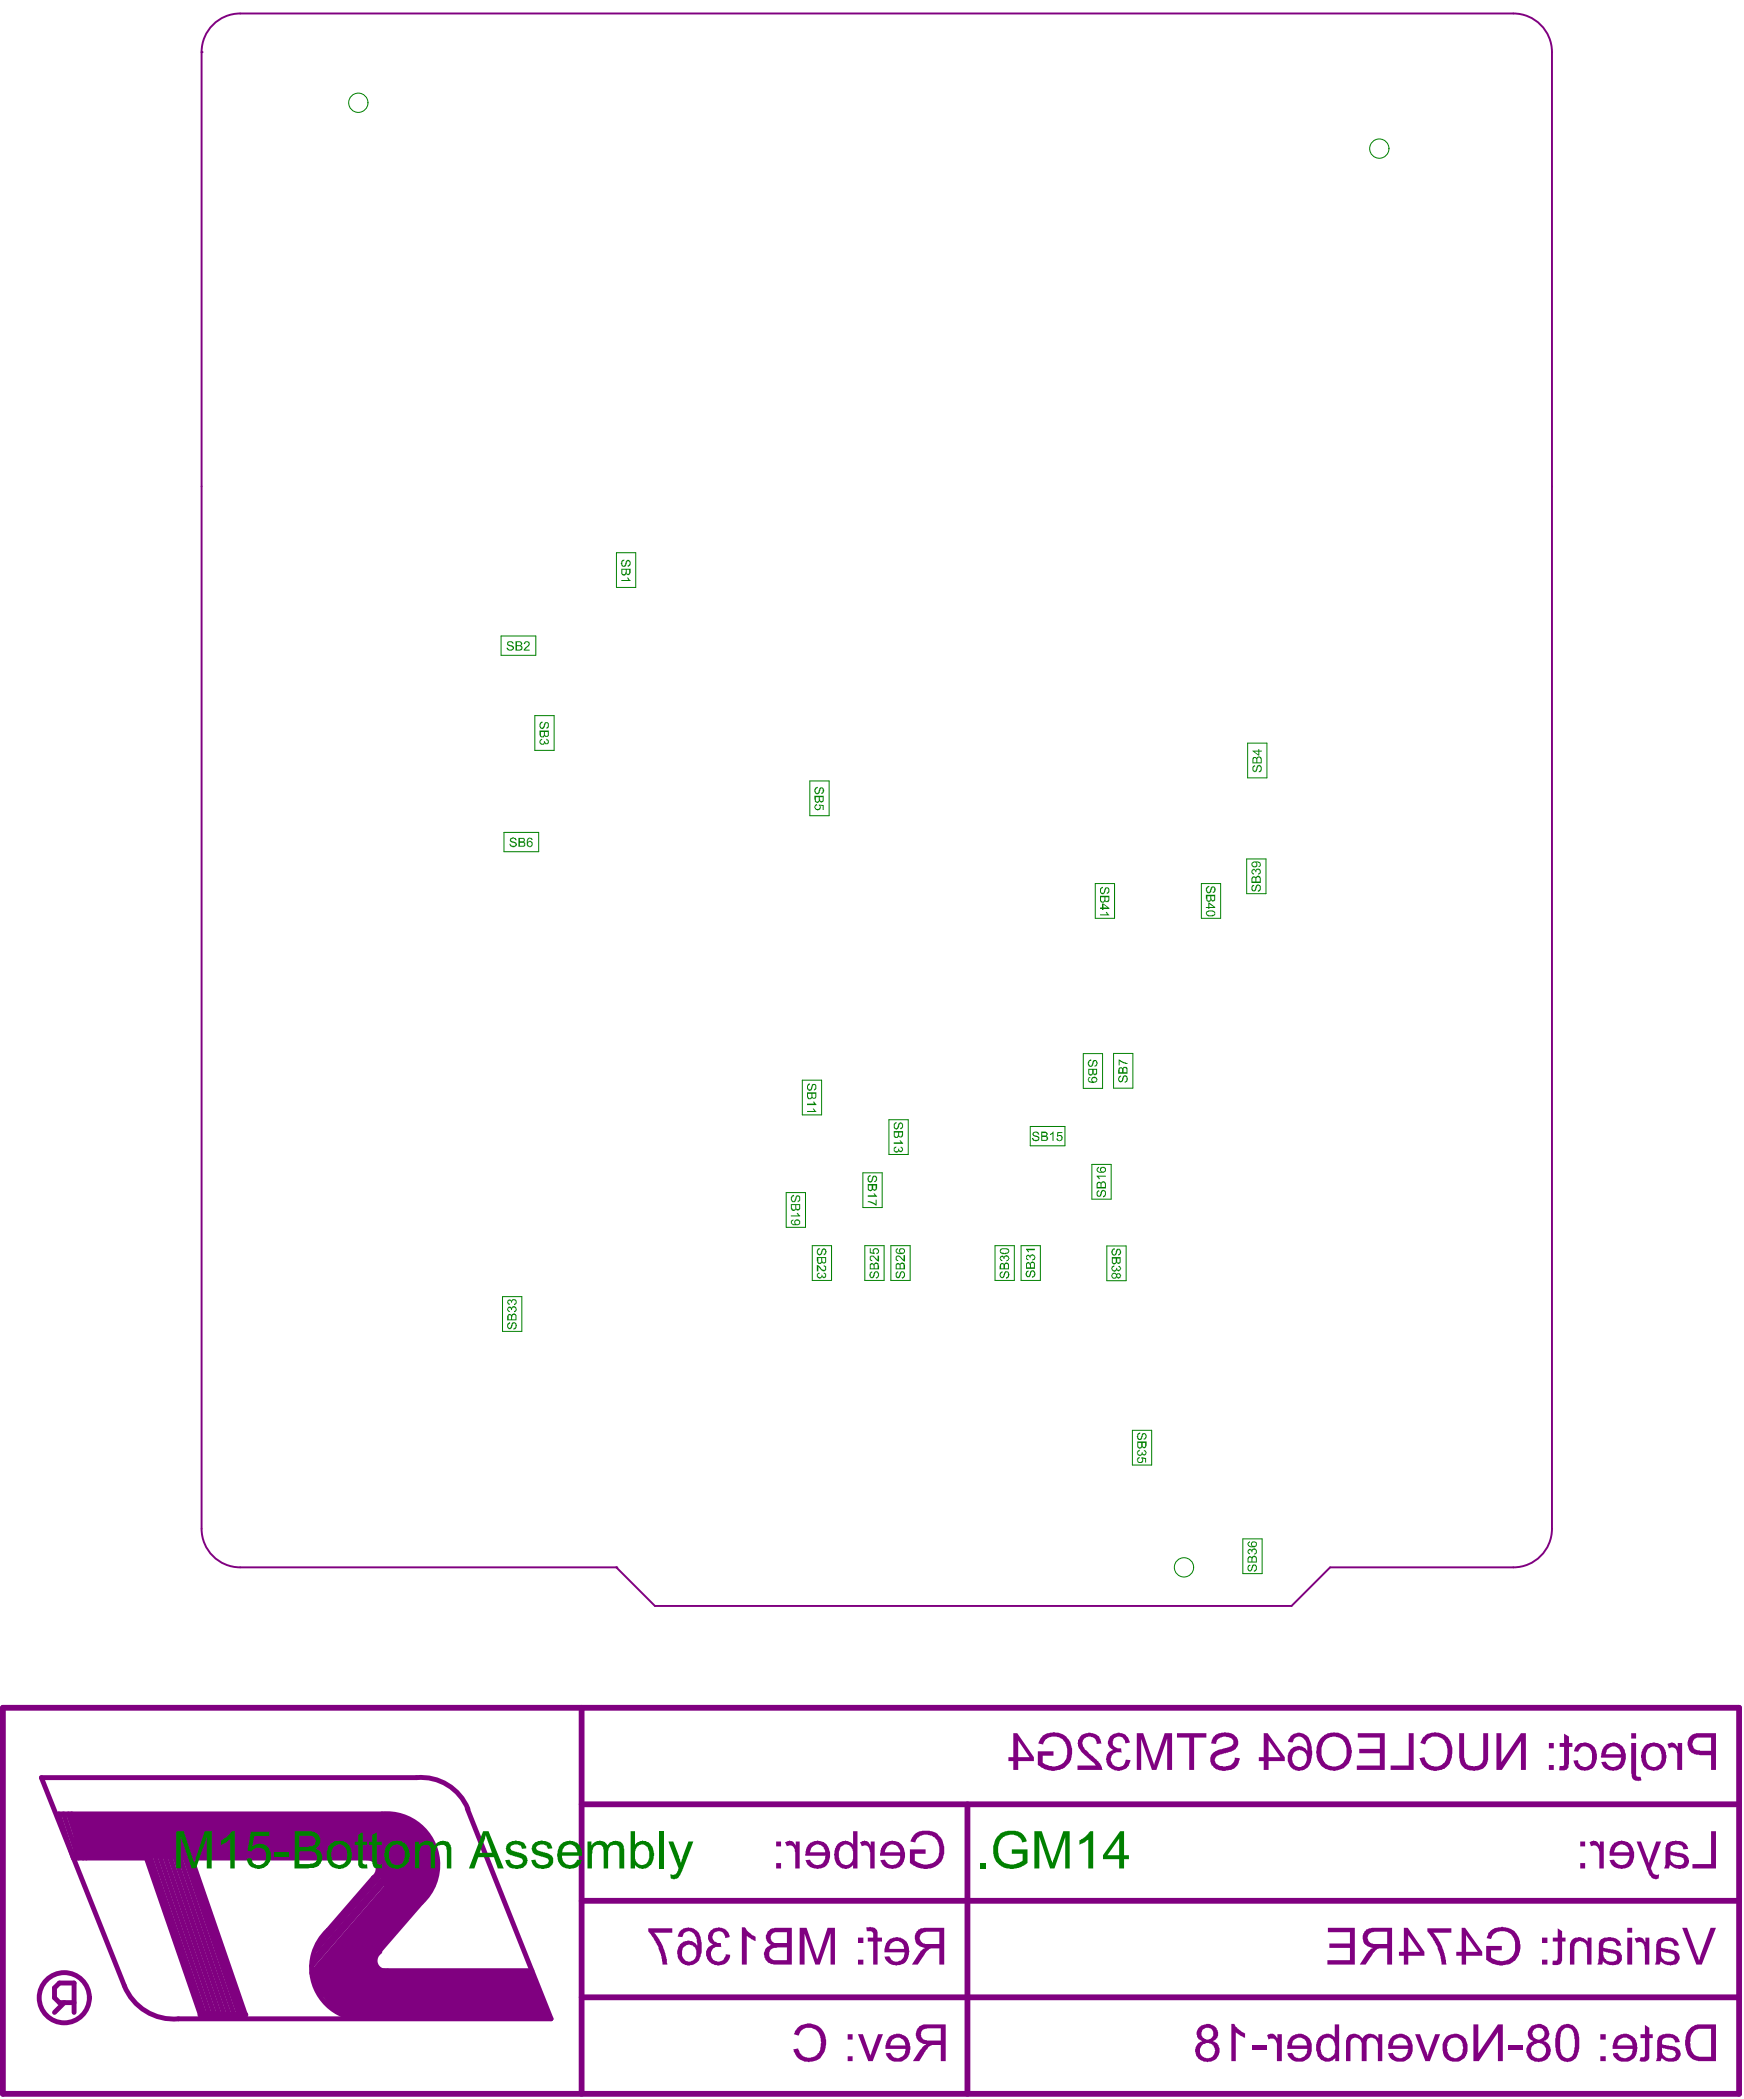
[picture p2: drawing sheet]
<svg xmlns="http://www.w3.org/2000/svg" width="301mm" height="362mm" viewBox="0 0 301 362" stroke-linecap="round" stroke-linejoin="round" font-family="sans-serif">
<g fill="#800080">
<path d="M12.7 313.1h54.1l4.7 1.3 3.8 4.6v5.5l-4.6 6.2-4-4.1-2.3-5.9h-51.7z"/>
<path d="M64.1 337.6l1.5 2.6h26.2l3.3 8.3h-35.8l-2.5-2.4z"/>
</g>
<g fill="none" stroke="#800080" stroke-width=".85">
<path d="M11 313.1l2.5 7.6M11.8 313.1l2.5 7.6M12.4 313.1l2.5 7.6M25 319.9l9.6 27.9M25.7 319.9l9.6 27.7M26.6 319.9l9.5 27.7M27.4 319.9l9.6 27.7M28.3 319.9l9.5 27.7M29.1 319.9l9.6 27.7M30 319.9l9.5 27.7M30.8 319.9l9.5 27.7M31.6 319.9l9.6 27.7"/>
<path d="M32.1 319.9l9.5 27.7M32.7 319.9l9.7 27.9M65.9 313.1h-55.8l2.6 7.6M71.4 318.9l-17.6 20.4M71.9 317.7l-17.7 20.4M71.9 306.8h-64.8l14.4 35.9M72.1 316.2l-17.6 20.4M80.6 312.2l14.5 36.3h-64.3M12.7 320.7h12.3M30.4 320.7h43.3M64.5 324.1l-7.9 9.1M71.4 320.2l-17.6 20.4"/>
<path d="M71.9 322.3l-17.5 20.2M71.9 321.5l-17.7 20.4M71.9 320.6l-17.7 20.4M72.3 322.7l-17.7 20.4M72.7 323.2l-17.6 20.4M72.7 328.4l-10.2 11.8h29.3M73.1 323.6l-17.6 20.4M73.6 324l-17.7 20.4M74 325.3l-17.7 20.4M74 324.4l-17.7 20.4M74.8 325.3l-18 20.8M11.1 345.7l-1.7 1.7"/>
<path d="M12.8 345.7h-2.6l-.8-.9v-1.7l.8-.8h2.6v5.1"/>
</g>
<path d="M.5 294.8h299.6v66.6h-299.6zM100.4 294.8v66.6M100.4 311.4h199.7M166.9 311.4v50M100.4 328.1h199.7M34.6 347.8h7.8M100.4 344.8h199.7" fill="none" stroke="#800080" stroke-width="1"/>
<g fill="#800080">
<path d="M295.2 316.1h.9v6.4h-4.1v-.7h3.2z"/>
<path d="M282.4 317.9h.7l1.4 3.7 1.3-3.7h.8l-1.8 4.6 .2 .4a.85 .85 0 0 0 1.3 .6l-.1 .7a1.15 1.15 0 0 1-1.5-.5l-.5-1z"/>
<path d="M274.3 317.9a1.15 1.15 0 0 1 1.7 .6v-.6h.7v4.6h-.7v-2.4a1.2 1.2 0 0 0-1.1-1.6l-.4 .2z"/>
<path d="M148 351.1h.9l1.3 3.7 1.3-3.7h.9l-1.8 4.7h-.8z"/>
<path d="M137.6 349.9a2.96 2.96 0 0 1 4.4 .7 3.8 3.8 0 0 1-.7 4.8h-.1a2.73 2.73 0 0 1-4.2-1.5l-.1-.2 .8-.1a1.96 1.96 0 0 0 2.2 1.6 1.96 1.96 0 0 0 1.7-2.1 2.72 2.72 0 0 0-1-2.8 1.84 1.84 0 0 0-2.8 1.1l-.8-.3z"/>
<path d="M158 316.4a3.3 3.3 0 0 1 4.6 1.1 4.1 4.1 0 0 1-.4 4 3.8 3.8 0 0 1-5.2 .1v-2.4h2.7v.8h-1.9v1.2a2.77 2.77 0 0 0 3.7 0l.1-.2a2.84 2.84 0 0 0-.7-4.1 2.14 2.14 0 0 0-2.7 .5l-.3 .6-.8-.1 .3-.8z"/>
<path d="M148.4 317.9a1.24 1.24 0 0 1 1.8 .5v.1v-.6h.7v4.6h-.7v-2.6a1.21 1.21 0 0 0-1-1.4l-.5 .2z"/>
<path d="M135.4 317.9a1.24 1.24 0 0 1 1.8 .5l.1 .1v-.6h.7v4.6h-.8v-2.4a1.5 1.5 0 0 0-.7-1.6l-.7 .2z"/>
<path d="M290.2 332.8h.9l1.9 5.1 .1 .5 2.1-5.6h.9l-2.5 6.3h-.9z"/>
<path d="M282 334.6l.2-.1a1.08 1.08 0 0 1 1.6 .7l.1-.8h.7v4.7h-.8l-.1-2.7a.94 .94 0 0 0-1-1.2l-.3 .2z"/>
<path d="M271.5 334.6a1.85 1.85 0 0 1 2.3 .4l.1 .1v-.7h.7v4.7h-.8v-2.6a1.19 1.19 0 0 0-.6-1.3 1.19 1.19 0 0 0-1.4 .3l-.2 .5v3.1h-.7v-2.8a1.69 1.69 0 0 1 .6-1.7z"/>
<path d="M268.8 332.8l.7 .5v1.1h.6v.7h-.6v2.6a1.09 1.09 0 0 1-1 1.5l-.7-.1 .1-.7h.4a.44 .44 0 0 0 .5-.5v-2.8h-.9v-.7h.9z"/>
<path d="M257.3 333.2a3.8 3.8 0 0 1 3.3-.3 3.1 3.1 0 0 1 1.7 2.9v.1a3.2 3.2 0 0 1-2.1 3.2 4.1 4.1 0 0 1-3.8-.8v-2.4h2.7v.7h-1.8v1.2a2.64 2.64 0 0 0 3.2 .3 2.62 2.62 0 0 0 .9-2.6 2.23 2.23 0 0 0-3.3-1.9l-.5 .3-.3 .8-.8-.2 .1-.2a1.56 1.56 0 0 1 .7-1.1z"/>
<path d="M246.3 332.8h4.1v.8h-3.1a9.4 9.4 0 0 1 2.3 5.4l-.9 .1a10.7 10.7 0 0 0-1.4-4.3l-1-1.4z"/>
<path d="M229.1 332.8h4.7v6.3h-4.8v-.8h3.9v-2.1h-3.5v-.7h3.5v-2h-3.8z"/>
<path d="M149.5 332.7a1.87 1.87 0 0 1 1.8 .5l.1 1.2h.8v.7h-.8v4h-.7v-4h-1v-.7h1v-.4a.7 .7 0 0 0-1.1-.7z"/>
<path d="M138 332.8h1.2l1.8 5.5 1.8-5.5h1.3v6.3h-.8v-5.4l-1.9 5.4h-.7l-1.9-5.3v5.3h-.8z"/>
<path d="M128 332.7h.5l.8 .9 .5 .4 .6 .3-.1 .7-1.5-.9v5h-.8z"/>
<path d="M122.7 333.2a1.94 1.94 0 0 1 3.2 1.1l-.8 .2a1.08 1.08 0 0 0-1.1-1.2 1.08 1.08 0 0 0-1 1.4 1.36 1.36 0 0 0 1.4 .7l.1 .7a1.25 1.25 0 0 0-1.8 .8 1.25 1.25 0 0 0 1 1.6l.1 .1a1.29 1.29 0 0 0 1.4-1.3l.8 .1a2.04 2.04 0 0 1-2 1.9 2.09 2.09 0 0 1-2-2.9l.3-.3 .7-.5a1.46 1.46 0 0 1-.3-2.4z"/>
<path d="M111.9 332.8h4.1v.8h-3.1a9.4 9.4 0 0 1 2.3 5.4l-.9 .1a10.7 10.7 0 0 0-1.4-4.3l-1-1.4z"/>
<path d="M283.8 349.5l.8 .5v1.1h.6v.7h-.6v2.8a1.14 1.14 0 0 1-.5 1.1 1.14 1.14 0 0 1-1.2 .1l.2-.7h.2a.42 .42 0 0 0 .5-.1 .42 .42 0 0 0 0-.5v-2.7h-.7v-.7h.7z"/>
<path d="M260.2 353.1h2.5v.7h-2.5z"/>
<path d="M254.2 349.4h.9v5l3.4-5h.8v6.4h-.8v-5l-3.3 5h-1z"/>
<path d="M244.2 351.1h.8l1.3 3.7 1.3-3.7h.9l-1.8 4.7h-.8z"/>
<path d="M232.8 351.3a1.83 1.83 0 0 1 2.3 .6 1.54 1.54 0 0 1 2.7-.1v-.7h.7v4.7h-.8v-2.4a1.38 1.38 0 0 0-1.1-1.7h-.1a.88 .88 0 0 0-.7 1.1v3h-.8v-2.7a1.08 1.08 0 0 0-.5-1.2 1.08 1.08 0 0 0-1.2 0l-.3 .5v3.4h-.7v-3.6l.1-.6z"/>
<path d="M218.6 351.3a1.11 1.11 0 0 1 1.8 .6v-.8h.8v4.7h-.9v-2.4a1.19 1.19 0 0 0-.7-1.5h-.5l-.2 .1z"/>
<path d="M216 353.1h2.5v.7h-2.5z"/>
<path d="M212.5 349.3h.5a3.6 3.6 0 0 0 1.8 1.6v.8h-.1l-1.5-.9v5h-.7z"/>
<path d="M287.7 301a1.13 1.13 0 0 1 1.7 .4l.1 .2v-.8h.7v4.7h-.8v-2.7a1.06 1.06 0 0 0-.8-1.2l-.6 .2z"/>
<path d="M272.2 301.2a2.14 2.14 0 0 1 2.3-.1 2.14 2.14 0 0 1 1 2.1 2.21 2.21 0 0 1-1.3 2.3 2.01 2.01 0 0 1-2.7-1.6l.7-.1 .1 .4a1.24 1.24 0 0 0 1.5 .7 1.24 1.24 0 0 0 .9-1.3 1.69 1.69 0 0 0-1.2-2.2h-.1a.88 .88 0 0 0-1 .8l-.1 .2-.7-.1 .3-.9z"/>
<path d="M269.9 299.2l.8 .5v1.1h.6v.7h-.6v2.9a1.1 1.1 0 0 1-.7 1.2h-.9l-.1-.1 .2-.7a.47 .47 0 0 0 .6 0 .47 .47 0 0 0 .1-.6v-2.7h-.8v-.7h.8z"/>
<path d="M258.2 299.2h.9v4.9l3.3-4.9h.9v6.3h-.9v-5l-3.3 5h-.9z"/>
<path d="M251.8 299.2h.8v4.2a1.44 1.44 0 0 0 1.5 1.4 1.5 1.5 0 0 0 1.8-1.9v-3.7h.9v3.6a2.67 2.67 0 0 1-1 2.5 3.4 3.4 0 0 1-3.2-.1 2.81 2.81 0 0 1-.8-2.4z"/>
<path d="M245.9 299.5a3.1 3.1 0 0 1 3.5 .1 3.1 3.1 0 0 1 1.1 3.4 2.71 2.71 0 0 1-2.9 2.7 2.65 2.65 0 0 1-2.6-2.1l-.1-.1 .9-.2a1.96 1.96 0 0 0 2.1 1.6 1.96 1.96 0 0 0 1.8-1.9 3 3 0 0 0-.8-2.9 1.92 1.92 0 0 0-3 1l-.8-.3 .3-.6z"/>
<path d="M243.1 299.2h.8v6.3h-4v-.8h3.2z"/>
<path d="M234.3 299.2h4.6v6.3h-4.8v-.8h4v-2.1h-3.6v-.7h3.6v-2h-3.8z"/>
<path d="M209.7 299.5a2.83 2.83 0 0 1 3.6 .3 1.6 1.6 0 0 1-1.1 2.6l-.7 .2a2.43 2.43 0 0 0-1.8 .9 1.09 1.09 0 0 0 1.2 1.3 1.65 1.65 0 0 0 2.2-1.1v-.3l.8 .1a2.18 2.18 0 0 1-2.4 2.1 2.12 2.12 0 0 1-2.7-1.8 1.88 1.88 0 0 1 2-1.9h.1a2.87 2.87 0 0 0 1.8-.8 .95 .95 0 0 0-1.1-1.3 1.36 1.36 0 0 0-1.8 1.2l-.8-.1 .1-.6z"/>
<path d="M203.1 299.2h5.1v.7h-2.2v5.6h-.8v-5.6h-2.1z"/>
<path d="M196.1 299.2h1.1l1.9 5.5 1.9-5.5h1.2v6.3h-.8v-5.4l-1.9 5.4h-.7l-1.9-5.3v5.3h-.8z"/>
<path d="M191.6 299.7a1.99 1.99 0 0 1 2-.5 1.99 1.99 0 0 1 1.4 1.6l-.8 .1a1.12 1.12 0 0 0-.9-1.1 1.12 1.12 0 0 0-1.3 .8 1.11 1.11 0 0 0 1.4 1.2l.1 .7a1.28 1.28 0 0 0-1.8 1 1.28 1.28 0 0 0 1.3 1.5 1.3 1.3 0 0 0 1.3-1.3l.7 .1a2.09 2.09 0 0 1-2 1.9 2.09 2.09 0 0 1-2.1-1.8 1.65 1.65 0 0 1 1.2-1.9 1.34 1.34 0 0 1-.6-2.2z"/>
<path d="M186.7 299.4a2.57 2.57 0 0 1 3 .5l.4 1-.9 .1a1.22 1.22 0 0 0-1.5-1.2 1.22 1.22 0 0 0-.8 1.7l.3 .4 .9 .9a6.7 6.7 0 0 1 2 2l.1 .7h-4.3v-.8h3.2l-1.7-1.6a3.5 3.5 0 0 1-1.5-2.3l.1-.5z"/>
<path d="M179.9 299.6a3.3 3.3 0 0 1 4.4 .6 3.9 3.9 0 0 1 .2 4.1l-.3 .3a2.53 2.53 0 0 1-2.1 1 3.4 3.4 0 0 1-2.8-.8l-.2-.1v-2.4h2.7v.7h-1.9v1.2a2.64 2.64 0 0 0 4-.5 3.1 3.1 0 0 0-.6-3.5 2.21 2.21 0 0 0-3.2 .6l-.1 .3-.8-.2 .4-.9z"/>
<path d="M287.7 318.1l-.3 .8v1.8a2.97 2.97 0 0 1-.3 1.8h.9l.1-.6a2.49 2.49 0 0 0 3.1 .2v-.2a1.35 1.35 0 0 0-1.2-2l-1.4-.3a.38 .38 0 0 1-.4-.2 .38 .38 0 0 1 0-.4 .96 .96 0 0 1 1.2-.6l.5 .1a.75 .75 0 0 1 .6 .7l.8-.1a1.65 1.65 0 0 0-1.9-1.3h-.8zM288.2 320.1l1.4 .4a.76 .76 0 0 1 .9 .5 .76 .76 0 0 1-.4 .9 1.48 1.48 0 0 1-1.9-1.8z"/>
<path d="M278.5 318.1a2.53 2.53 0 0 0-.8 2.2h3.5a1.57 1.57 0 0 1-1.4 1.6l-.8-.2-.5-.7-.8 .1a2.11 2.11 0 0 0 3.1 1.2 2.22 2.22 0 0 0 1.2-2.2v-.1a2.17 2.17 0 0 0-2.2-2.3l-.5 .1zM278.8 318.8a1.35 1.35 0 0 1 1.5-.3 1.35 1.35 0 0 1 .8 1.2h-2.6z"/>
<path d="M272.7 317.9v.8h.8v-.8zM272.7 321.6v.9h.8v-.9z"/>
<path d="M158.6 349.8a1.79 1.79 0 0 0-.5 1.9 1.79 1.79 0 0 0 1.7 1.2l-.3 .2-.7 .7-1.3 2h1.1l1.2-2 .2-.1a1.15 1.15 0 0 1 1.3-.7h1v2.8h.9v-6.4h-3.8zM159.2 350.4l.8-.3h2.3v2.1h-1.8a1.65 1.65 0 0 1-1.6-.7v-.4z"/>
<path d="M153.5 351.5a3.5 3.5 0 0 0-.7 2.2h3.4a1.36 1.36 0 0 1-.7 1.4 1.36 1.36 0 0 1-1.6-.3l-.3-.5-.8 .1a2.18 2.18 0 0 0 3.7 .8 2.64 2.64 0 0 0-.6-3.9 2.17 2.17 0 0 0-2.4 .2zM154 352a1.35 1.35 0 0 1 2.2 .6v.5h-2.6z"/>
<path d="M146.3 351.1v.9h.8v-.9zM146.3 354.9v.9h.8v-.9z"/>
<path d="M152.7 318.1a2.86 2.86 0 0 0-.9 2.2h3.5a1.36 1.36 0 0 1-1 1.6 1.36 1.36 0 0 1-1.6-.9l-.8 .1a2.06 2.06 0 0 0 3 1.2 2.11 2.11 0 0 0 1.3-2.2l-.2-.9a2.1 2.1 0 0 0-3.3-1.1zM153.1 318.7a1.35 1.35 0 0 1 2.1 .6l.1 .4h-2.6l.1-.5z"/>
<path d="M144.7 318.1a3.1 3.1 0 0 0-.7 2.6l.1 .4a1.8 1.8 0 0 0 2.8 1.1l.3-.3v.6h.8v-6.4h-.8v2.3a1.86 1.86 0 0 0-2.5-.3zM145.2 318.7a1.13 1.13 0 0 1 1.2-.3 1.13 1.13 0 0 1 .7 1.1l.1 .2a1.87 1.87 0 0 1-.8 2.1 1.16 1.16 0 0 1-1.6-1.1l-.1-1.1z"/>
<path d="M139.8 318.1a2.49 2.49 0 0 0-.8 2.2h3.5a1.57 1.57 0 0 1-1.5 1.6l-.7-.2-.5-.7-.8 .1a2.11 2.11 0 0 0 3 1.2 2.22 2.22 0 0 0 1.2-2.2v-.1a2.17 2.17 0 0 0-2.1-2.3l-.6 .1zM140.1 318.8a1.35 1.35 0 0 1 1.4-.3 1.35 1.35 0 0 1 .9 1.2h-2.6z"/>
<path d="M133.9 317.9v.8h.9v-.8zM133.9 321.6v.9h.9v-.9z"/>
<path d="M286.2 334.7l-.4 .8v1.8a2.28 2.28 0 0 1-.3 1.8h.9l.1-.6a2.15 2.15 0 0 0 3.1 .2 1.33 1.33 0 0 0 .1-1.5 1.33 1.33 0 0 0-1.3-.6l-.8-.2a1.08 1.08 0 0 1-1-.3 .87 .87 0 0 1 .3-.9 .87 .87 0 0 1 .9-.2h.1a1.03 1.03 0 0 1 1 .9l.8-.1a1.8 1.8 0 0 0-1.9-1.4h-1zM286.6 336.8l.7 .2a2.31 2.31 0 0 1 1.6 .6 .77 .77 0 0 1-.2 .8 .77 .77 0 0 1-.8 .2 1.38 1.38 0 0 1-1.3-1.8z"/>
<path d="M280.8 332.8v.8h.8v-.8zM280.8 334.4v4.7h.8v-4.7z"/>
<path d="M276.3 334.7l-.4 .7v2.6l-.1 .8-.2 .3h.9l.1-.6a2.34 2.34 0 0 0 2.7 .5 1.36 1.36 0 0 0 .5-1.5 1.36 1.36 0 0 0-1.2-.9l-1.8-.4a.61 .61 0 0 1 .1-.9 1.35 1.35 0 0 1 1.2-.3 1.04 1.04 0 0 1 .9 .9l.8-.1a1.92 1.92 0 0 0-2.5-1.4h-.5zM276.6 336.8l.9 .3a1.84 1.84 0 0 1 1.4 .4 .7 .7 0 0 1 .1 .8 .7 .7 0 0 1-.8 .3 1.49 1.49 0 0 1-1.6-1.8z"/>
<path d="M266.1 334.4v1h.9v-1zM266.1 338.3v.8h.9v-.8z"/>
<path d="M252.2 332.8v4.1h-.9v.7h.9v1.5h.8v-1.5h2.8v-.7l-3-4.1zM253 334l2 2.9h-2z"/>
<path d="M242.2 332.8v4.1h-.8v.7h.8v1.5h.8v-1.5h2.8v-.7l-2.9-4.1zM243 334l2 2.9h-2z"/>
<path d="M235.8 333a1.79 1.79 0 0 0-.6 2 1.79 1.79 0 0 0 1.7 1.2l-.8 .7-1.5 2.2h1l.9-1.3a3.7 3.7 0 0 1 1.4-1.5h1.5v2.8h.8v-6.3h-3.5zM236.4 333.7l.8-.3h2.2v2.1h-1.8a1.17 1.17 0 0 1-1.3-.3 1.17 1.17 0 0 1-.2-1.3z"/>
<path d="M158.5 333a1.79 1.79 0 0 0-.6 2 1.79 1.79 0 0 0 1.7 1.2l-.7 .5-1.6 2.4h1.1l.8-1.3a3.8 3.8 0 0 1 1.4-1.5h1.5v2.8h.8v-6.3h-3.4zM159.1 333.7l.7-.3h2.3v2.1h-1.9a1.15 1.15 0 0 1-1.2-.3 1.15 1.15 0 0 1-.1-1.3z"/>
<path d="M153.5 334.7v.1a2.86 2.86 0 0 0-.9 2.2h3.5a1.37 1.37 0 0 1-.6 1.4 1.37 1.37 0 0 1-1.5-.1l-.5-.6h-.9a2.17 2.17 0 0 0 2.1 1.6 2.17 2.17 0 0 0 2-1.6 2.64 2.64 0 0 0-1-3.1 2.16 2.16 0 0 0-2.2 .1zM153.7 335.5a1.29 1.29 0 0 1 1.5-.4 1.29 1.29 0 0 1 .8 1.3h-2.5v-.3z"/>
<path d="M148 334.4v1h1v-1zM148 338.3v.8h1v-.8z"/>
<path d="M132.5 333.3a1.49 1.49 0 0 0 .6 2.4 1.69 1.69 0 0 0-1.3 1.4 1.69 1.69 0 0 0 .8 1.7l.9 .3h3.1v-6.3h-2.6a1.91 1.91 0 0 0-1.5 .5zM133.2 333.8l.2-.1a.93 .93 0 0 1 1-.2h1.4v1.9h-1.5a1 1 0 0 1-1.2-.4 1 1 0 0 1 .1-1.2zM133 336.5l.5-.3 .7-.1h1.6v2.2h-1.5a1.11 1.11 0 0 1-1.2-.2 1.11 1.11 0 0 1-.3-1.2z"/>
<path d="M117.5 333.1l-.6 1.2 .9 .1a1.11 1.11 0 0 1 .9-1 1.11 1.11 0 0 1 1.2 .6 2.44 2.44 0 0 1 .3 1.8 1.75 1.75 0 0 0-3 .1 2.32 2.32 0 0 0 .7 3.1 2.35 2.35 0 0 0 2.7-.7v-.1a5.5 5.5 0 0 0-.2-4.8 2.25 2.25 0 0 0-2.9-.3zM118.1 336a1.02 1.02 0 0 1 1-.3 1.44 1.44 0 0 1 .9 2.2v.1a1.25 1.25 0 0 1-1.6 .5 1.25 1.25 0 0 1-.7-1.4l.1-.7z"/>
<path d="M291.8 349.9a3.8 3.8 0 0 0-.9 3.8 2.52 2.52 0 0 0 2.8 2.1h2.4v-6.4h-3.2zM292.4 350.4l.6-.2h2.2v4.8h-1.3a1.74 1.74 0 0 1-2.1-1.5 4.1 4.1 0 0 1 .2-2.6z"/>
<path d="M286.4 351.4a1.84 1.84 0 0 0-.5 1.4v1.2a2.28 2.28 0 0 1-.2 1.8h.8l.2-.6a2.17 2.17 0 0 0 3 .2 1.42 1.42 0 0 0 .1-1.5 1.42 1.42 0 0 0-1.3-.8h-.7a1.08 1.08 0 0 1-1-.4 .87 .87 0 0 1 .3-.8 .87 .87 0 0 1 .9-.2h.1a1.03 1.03 0 0 1 1 .9l.7-.1a1.86 1.86 0 0 0-2.2-1.5l-.6 .1zM286.8 353.5l1.3 .2a1.02 1.02 0 0 1 1.1 1 1.21 1.21 0 0 1-2 .2l-.2-.1a1.26 1.26 0 0 1-.2-1.3z"/>
<path d="M278.9 351.5a3.5 3.5 0 0 0-.7 2.2h3.5a1.36 1.36 0 0 1-.8 1.4 1.36 1.36 0 0 1-1.6-.3l-.2-.5-.9 .1a2.2 2.2 0 0 0 2.7 1.4 2.2 2.2 0 0 0 1.6-2.6 2.14 2.14 0 0 0-1.2-1.9 2.14 2.14 0 0 0-2.2 .2zM279.4 352a1.35 1.35 0 0 1 1.5-.2 1.35 1.35 0 0 1 .8 1.3h-2.6v-.4z"/>
<path d="M276.1 351.1v.9h1v-.9zM276.1 354.9v.9h1v-.9z"/>
<path d="M269.5 349.6a3.2 3.2 0 0 0-1.1 2.7 4 4 0 0 0 1 3.3 1.89 1.89 0 0 0 2.9-1.4 6.7 6.7 0 0 0-.2-3.9 2.01 2.01 0 0 0-2.6-.7zM269.9 350.2a1.04 1.04 0 0 1 1.6 .7 6.6 6.6 0 0 1-.1 3.9 1.19 1.19 0 0 1-1.4 .3 1.19 1.19 0 0 1-.7-1.3l-.1-.7a5.8 5.8 0 0 1 .3-2.6z"/>
<path d="M264.3 349.7a1.6 1.6 0 0 0-.4 2.1l.1 .2 .5 .3a1.81 1.81 0 0 0-.5 3.1 2.17 2.17 0 0 0 2.4 .3 2.17 2.17 0 0 0 1.2-2l-.3-.6a1.51 1.51 0 0 0-1-.8 1.44 1.44 0 0 0 .6-2.4 2.13 2.13 0 0 0-1.9-.5zM264.8 350.2a1.03 1.03 0 0 1 1.5 .2 1.03 1.03 0 0 1-.4 1.5 1.03 1.03 0 0 1-1.4-.6l-.1-.4zM264.4 353.1a1.46 1.46 0 0 1 1.2-.5 1.32 1.32 0 0 1 1.1 1.7 1.32 1.32 0 0 1-1.9 .8 1.32 1.32 0 0 1-.4-2z"/>
<path d="M249.6 351.5a3 3 0 0 0 0 3.8 2.23 2.23 0 0 0 2.6 .3 2.23 2.23 0 0 0 1-2.5v-.2a2.24 2.24 0 0 0-3.6-1.4zM250.3 351.9a1.34 1.34 0 0 1 2.1 1.2l.1 .6a1.59 1.59 0 0 1-1.6 1.6 1.49 1.49 0 0 1-1.1-1.4v-.9a1.4 1.4 0 0 1 .5-1.1z"/>
<path d="M240.3 351.5a2.49 2.49 0 0 0-.8 2.2h3.5a1.59 1.59 0 0 1-1.6 1.6l-.1-.1a1.04 1.04 0 0 1-.9-.9l-.9 .1a2.19 2.19 0 0 0 3.8 .7 2.96 2.96 0 0 0-.4-3.6h-.1a2.11 2.11 0 0 0-2.5 0zM240.7 352a1.3 1.3 0 0 1 1.5-.2 1.3 1.3 0 0 1 .7 1.3h-2.6l.2-.7z"/>
<path d="M227.9 351.5a2.9 2.9 0 0 0-.6 3 1.77 1.77 0 0 0 1.3 1.3 1.77 1.77 0 0 0 1.8-.6v.6h.7v-6.4h-.8v2.3a1.66 1.66 0 0 0-2.4-.2zM228.4 351.9l.2-.1a1.19 1.19 0 0 1 1.6 .8 2.28 2.28 0 0 1-.2 2.2 1.19 1.19 0 0 1-2-.3 2.62 2.62 0 0 1 .4-2.6z"/>
<path d="M222.8 351.5a3.5 3.5 0 0 0-.7 2.2h3.5a1.43 1.43 0 0 1-.8 1.3 1.43 1.43 0 0 1-1.5-.1l-.4-.6-.8 .1a2.24 2.24 0 0 0 3.7 .9 3.4 3.4 0 0 0 .1-3.5 2.25 2.25 0 0 0-3.1-.3zM223.3 352a1.3 1.3 0 0 1 1.4-.2 1.3 1.3 0 0 1 .8 1.3h-2.6l.1-.7z"/>
<path d="M207 349.8a1.59 1.59 0 0 0 .4 2.6 1.72 1.72 0 0 0-1.2 1.7 1.72 1.72 0 0 0 1.3 1.6 1.97 1.97 0 0 0 2.4-.4 1.97 1.97 0 0 0 .2-2.4l-.2-.3-.6-.3a1.46 1.46 0 0 0 .9-1.5 1.46 1.46 0 0 0-1.2-1.3l-.3-.2h-.5l-.9 .3zM207.3 351a1 1 0 0 1 2 0 1 1 0 0 1-2 0zM207 354a1.35 1.35 0 0 1 2.7 0 1.35 1.35 0 0 1-2.7 0z"/>
<path d="M291.9 299.5a2 2 0 0 0-.5 2.2 2 2 0 0 0 1.9 1.3h1.9v2.5h.9v-6.3h-3.5zM292.4 300.1l.4-.2h2.4v2.3h-1.8a1.3 1.3 0 0 1-1.4-1.4z"/>
<path d="M284 301.2a2.8 2.8 0 0 0 .2 4.2h.1a2.19 2.19 0 0 0 3.2-2 2.43 2.43 0 0 0-1.6-2.6h-.7zM284.4 301.8a1.37 1.37 0 0 1 1.5-.2 1.37 1.37 0 0 1 .8 1.3v.3a1.49 1.49 0 0 1-1.4 1.8 1.49 1.49 0 0 1-1.3-1.8v-.1a1.5 1.5 0 0 1 .4-1.2z"/>
<path d="M281.5 299.2v.9h.8v-.9zM281.5 300.8v5.5a1.1 1.1 0 0 0 .6 1 1.1 1.1 0 0 0 1.1 0l-.1-.6h-.2a.48 .48 0 0 1-.6-.6v-5.3z"/>
<path d="M277.1 301.2a2.49 2.49 0 0 0-.8 2.2h3.5a1.59 1.59 0 0 1-1.7 1.6l-.5-.3-.5-.6h-.8a2.11 2.11 0 0 0 2 1.6l.2-.1a1.74 1.74 0 0 0 1.9-1.5 2.45 2.45 0 0 0-1.4-3.3h-.8zM277.4 301.9a1.28 1.28 0 0 1 2.2 .5l.1 .4h-2.6z"/>
<path d="M267.3 300.8v1h.8v-1zM267.3 304.7v.8h.8v-.8z"/>
<path d="M228.4 299.5a3.8 3.8 0 0 0-.5 5.2 1.52 1.52 0 0 0 1.2 .7l.1 .1a3.1 3.1 0 0 0 4-3.6v-.2a3.1 3.1 0 0 0-4.8-2.2zM228.9 300.2a2.17 2.17 0 0 1 2.4-.2 2.17 2.17 0 0 1 1 2.2 2.52 2.52 0 0 1-.8 2.3 2.2 2.2 0 0 1-2.4 .1 2.2 2.2 0 0 1-1.1-2.2 2.71 2.71 0 0 1 .9-2.2z"/>
<path d="M222.9 299.5l-.5 .7-.1 .5h.7a1.11 1.11 0 0 1 1.5-.9 1.95 1.95 0 0 1 1.1 2.1v.3a1.86 1.86 0 0 0-2.2-.7 1.86 1.86 0 0 0-1.2 2 2.01 2.01 0 0 0 1.3 2 2.01 2.01 0 0 0 2.3-.7 4.9 4.9 0 0 0-.3-5.2 2.06 2.06 0 0 0-2.6-.1zM223.4 302.4a1.29 1.29 0 0 1 1.4-.2 1.29 1.29 0 0 1 .7 1.3 1.28 1.28 0 0 1-1.3 1.5 1.28 1.28 0 0 1-1.3-1.5l.1-.5z"/>
<path d="M218 299.2v4.1h-.8v.7h.8v1.5h.9v-1.5h2.8v-.7l-3-4.1zM218.9 300.4l2 2.9h-2z"/>
<path d="M174.8 299.2v4.1h-.8v.7h.8v1.5h.9v-1.5h2.7v-.7l-2.9-4.1zM175.7 300.4l1.9 2.9h-1.9z"/>
</g>
<g fill="none" stroke="#800080" stroke-width=".85">
<path d="M65.9 313.1a8.8 8.8 0 0 1 8.9 5.2 8.8 8.8 0 0 1-2.1 10.1M71.9 306.8a8.7 8.7 0 0 1 8.8 5.5M56.6 333.2a8.8 8.8 0 0 0 3.5 15M63.3 320.7a1.89 1.89 0 0 1 1.8 1.2 1.89 1.89 0 0 1-.6 2.2M65.5 336.9a1.82 1.82 0 0 0-.7 2.2 1.82 1.82 0 0 0 2.1 1.1M21.5 342.8a9.1 9.1 0 0 0 9.3 5.7"/>
<circle cx="11.1" cy="344.8" r="4.3"/>
</g>
<g fill="#800080">
<circle cx="69.3" cy="343.6" r=".85"/>
<circle cx="34.8" cy="9" r=".17"/>
</g>
<path d="M34.8 9v254.9M267.8 9v254.9" fill="none" stroke="#800080" stroke-width=".33"/>
<circle cx="106.3" cy="270.5" r=".17" fill="#800080"/>
<path d="M34.8 9a6.7 6.7 0 0 1 6.6-6.7h219.7a6.7 6.7 0 0 1 6.7 6.7M34.8 263.9a6.7 6.7 0 0 0 6.6 6.6h64.9l6.7 6.7h109.8l6.7-6.7h31.6a6.7 6.7 0 0 0 6.7-6.6" fill="none" stroke="#800080" stroke-width=".33"/>
<g fill="none" stroke="#008000" stroke-width=".17">
<path d="M106.4 95.4h3.3v6h-3.3zM86.5 109.8h6v3.3h-6zM92.3 123.5h3.3v6h-3.3zM139.7 134.8h3.4v6h-3.4zM215.3 128.3h3.3v6h-3.3zM87 143.7h5.9v3.3h-5.9zM189 152.5h3.3v6h-3.3zM207.3 152.5h3.3v6h-3.3zM215.1 148.3h3.3v6h-3.3zM138.4 186.4h3.4v6h-3.4zM153.4 193.3h3.3v6h-3.3zM177.8 194.4h6v3.4h-6z"/>
<path d="M186.9 181.9h3.3v6h-3.3zM192.1 181.8h3.4v6h-3.4zM135.7 205.9h3.3v5.9h-3.3zM140.1 215h3.4v6h-3.4zM148.9 202.4h3.3v6h-3.3zM149.2 215h3.3v6h-3.3zM153.7 215h3.3v6h-3.3zM171.7 215h3.3v6h-3.3zM176.2 215h3.3v6h-3.3zM188.4 201h3.3v6h-3.3zM191 215.1h3.3v6h-3.3zM86.7 223.8h3.3v6h-3.3z"/>
<path d="M195.4 246.9h3.3v6h-3.3zM214.4 265.6h3.4v6h-3.4z"/>
</g>
<g fill="#008000">
<path d="M215.3 270.2l.4-.2 .1 .3a.38 .38 0 0 0-.4 .4 .38 .38 0 0 0 .4 .4l.1-.3a.62 .62 0 0 1 .7-.8 .82 .82 0 0 1 0 1.2l-.2 .1v-.2a.43 .43 0 0 0 .3-.5 .43 .43 0 0 0-.3-.4l-.2 .2-.1 .4a.44 .44 0 0 1-.5 .4 .44 .44 0 0 1-.3-.6z"/>
<path d="M215.4 267.4a.4 .4 0 0 1 .6 .1v.1a.44 .44 0 0 1 .6-.3 .44 .44 0 0 1 .3 .5v.3l-.2 .2-.3 .1v-.3a.31 .31 0 0 0 .3-.4 .31 .31 0 0 0-.4-.2 .31 .31 0 0 0-.2 .4h-.2a.26 .26 0 0 0-.1-.3 .26 .26 0 0 0-.4 .2 .26 .26 0 0 0 .3 .3v.2h-.2a.53 .53 0 0 1-.1-.9z"/>
<path d="M216.4 132.1h.1v.2a.45 .45 0 0 0-.1 .7h.2l.2-.2a.56 .56 0 0 1 .1-.6 .56 .56 0 0 1 .6-.1 .75 .75 0 0 1-.2 1.2l-.1-.2a.43 .43 0 0 0 .3-.4 .43 .43 0 0 0-.4-.4l-.2 .4a.44 .44 0 0 1-.3 .5 .44 .44 0 0 1-.5-.3v-.2a.46 .46 0 0 1 .3-.6z"/>
<path d="M190 153.2l.3-.1v.2a.48 .48 0 0 0-.3 .3 .48 .48 0 0 0 .1 .5l.4-.1 .1-.4a.45 .45 0 0 1 .6-.4 .45 .45 0 0 1 .2 .7v.1l-.2 .3h-.2v-.2a.45 .45 0 0 0 .1-.8l-.3 .1a.95 .95 0 0 1-.6 1 .73 .73 0 0 1-.3-1.1z"/>
<path d="M189.8 157.8h1.3l-.3-.2v-.2h.2l.4 .6h-1.6z"/>
<path d="M177.2 219.4l.3-.1v.2l-.3 .1v.3a.23 .23 0 0 0 .2 .4 .23 .23 0 0 0 .2-.3l.1-.1a.46 .46 0 0 1 .3-.6h.1a.34 .34 0 0 1 .3 0 .34 .34 0 0 1 .2 .3 .64 .64 0 0 1-.5 .9v-.1l.1-.1a.45 .45 0 0 0 .3-.5 .45 .45 0 0 0-.4-.4l-.2 .4a.6 .6 0 0 1-.7 .7 .7 .7 0 0 1 0-1.1z"/>
<path d="M177.3 216.6h.3l.1 .2a.43 .43 0 0 1 .5-.3 .43 .43 0 0 1 .4 .4v.5l-.5 .2 .1-.3a.31 .31 0 0 0 .3-.4 .31 .31 0 0 0-.4-.2h-.1a.24 .24 0 0 0-.2 .2 .24 .24 0 0 0 .1 .3l-.3-.1a.25 .25 0 0 0-.3-.3 .25 .25 0 0 0-.2 .3 .25 .25 0 0 0 .4 .2l-.1 .3a.58 .58 0 0 1-.1-1z"/>
<path d="M177 215.5h1.6v.3h-1.2l.1 .3a.3 .3 0 0 1-.4-.3z"/>
<path d="M154.7 219.5l.3-.1v.3a.37 .37 0 0 0-.3 .3 .37 .37 0 0 0 .2 .4l.1 .1 .1-.2 .1-.4a.47 .47 0 0 1 .5-.5 .47 .47 0 0 1 .5 .6v.3l-.3 .3-.2 .1-.1-.2a.42 .42 0 0 0 .4-.5 .42 .42 0 0 0-.4-.4l-.2 .4a.46 .46 0 0 1-.3 .5 .46 .46 0 0 1-.5-.1v-.7z"/>
<path d="M154.7 216.7a.88 .88 0 0 1 1 .6l.2 .2v-.9h.3v1.1h-.4l-.4-.5a.34 .34 0 0 0-.4-.3 .34 .34 0 0 0-.3 .3v.2l.3 .1v.2a.58 .58 0 0 1-.5-.4 .58 .58 0 0 1 .2-.6z"/>
<path d="M150.2 219.5l.3-.1v.3a.43 .43 0 0 0-.3 .3 .43 .43 0 0 0 .2 .5l.3-.2v-.3a.59 .59 0 0 1 .8-.5 .69 .69 0 0 1-.3 1.2l-.1-.2a.42 .42 0 0 0 .4-.5 .42 .42 0 0 0-.4-.4l-.2 .4a.51 .51 0 0 1-.2 .5 .51 .51 0 0 1-.5 0 .7 .7 0 0 1 0-1z"/>
<path d="M150.2 216.7h.5l.7 .8v-.8h.3v1h-.4l-.6-.6a.3 .3 0 0 0-.5-.1 .3 .3 0 0 0 .3 .5v.2a.6 .6 0 0 1-.3-1z"/>
<path d="M150.1 215.5h.1v.6h.5a.51 .51 0 0 1 .4-.7 .56 .56 0 0 1 .6 .4 .56 .56 0 0 1-.4 .7l-.1-.2a.37 .37 0 0 0 .3-.4 .37 .37 0 0 0-.4-.3 .37 .37 0 0 0-.4 .4l.2 .5-.8-.2z"/>
<path d="M141.2 215.5h.2l.1 .1a.42 .42 0 0 0-.4 .5 .42 .42 0 0 0 .4 .4l.2-.3a.53 .53 0 0 1 .1-.5 .53 .53 0 0 1 .6-.2 .66 .66 0 0 1-.3 1.1v-.2a.35 .35 0 0 0 .3-.3 .35 .35 0 0 0-.3-.4l-.2 .4a.43 .43 0 0 1-.4 .5l-.1 .1a.74 .74 0 0 1-.2-1.2z"/>
<path d="M140.9 218.3l.5 .3a.95 .95 0 0 0 .9 .6 .36 .36 0 0 0-.2-.6v-.2a.54 .54 0 0 1 .5 .5 .54 .54 0 0 1-.3 .5 1.02 1.02 0 0 1-1-.7l-.1 .7h-.3z"/>
<path d="M141.2 219.7l.2-.1v.3a.31 .31 0 0 0-.3 .3 .31 .31 0 0 0 .4 .3 .31 .31 0 0 0 .2-.5h.2a.29 .29 0 0 0 .1 .4 .29 .29 0 0 0 .4-.2 .29 .29 0 0 0-.1-.3h-.2v-.2a.44 .44 0 0 1 .5 .5 .44 .44 0 0 1-.6 .3l-.1-.1a.48 .48 0 0 1-.7 .2 .48 .48 0 0 1-.2-.7z"/>
<path d="M216.1 152.8h.3v.1a.38 .38 0 0 0-.3 .4 .38 .38 0 0 0 .3 .4l.2-.4a.52 .52 0 0 1 .3-.6 .52 .52 0 0 1 .6 .2 .76 .76 0 0 1-.3 1h-.2v-.1a.49 .49 0 0 0 .4-.5 .49 .49 0 0 0-.4-.5l-.2 .5a.46 .46 0 0 1-.5 .6 .46 .46 0 0 1-.4-.7z"/>
<path d="M216.1 150h.1a.3 .3 0 0 1 .3 0 .3 .3 0 0 1 .2 .2 .43 .43 0 0 1 .5-.3 .43 .43 0 0 1 .3 .4v.4l-.3 .3-.1-.2a.33 .33 0 0 0 .3-.5 .33 .33 0 0 0-.6 .1v.2h-.2a.25 .25 0 0 0-.2-.4 .25 .25 0 0 0-.3 .2 .25 .25 0 0 0 .3 .3v.3a.52 .52 0 0 1-.5-.4 .52 .52 0 0 1 .2-.6z"/>
<path d="M196.4 247.4l.3-.1v.1a.49 .49 0 0 0-.3 .5 .49 .49 0 0 0 .3 .5l.3-.5a.45 .45 0 0 1 .5-.5 .45 .45 0 0 1 .3 .6l-.2 .5h-.3v-.2a.38 .38 0 0 0 .4-.4 .38 .38 0 0 0-.4-.4l-.1 .2v.3a.5 .5 0 0 1-.4 .5 .5 .5 0 0 1-.6-.2l-.1-.4z"/>
<path d="M196.4 250.3l.3-.1v.3a.33 .33 0 0 0-.4 .4 .33 .33 0 0 0 .4 .2 .33 .33 0 0 0 .3-.4h.2a.26 .26 0 0 0 .1 .3 .26 .26 0 0 0 .4-.2 .26 .26 0 0 0-.3-.3v-.3a.51 .51 0 0 1 .4 .6 .51 .51 0 0 1-.5 .5l-.2-.3a.49 .49 0 0 1-.6 .3 .49 .49 0 0 1-.4-.6z"/>
<path d="M196.3 251.6l.3-.1a.3 .3 0 0 1-.3 .4 .4 .4 0 0 0 .6 .5 .4 .4 0 0 0 0-.7l.1-.2 .8 .2v.7h-.2v-.6h-.4a.54 .54 0 0 1-.4 .8 .54 .54 0 0 1-.7-.6z"/>
<path d="M189.5 205.5h.1l.1 .1a.38 .38 0 0 0-.3 .4 .38 .38 0 0 0 .3 .4l.2-.3a.52 .52 0 0 1 .3-.6 .52 .52 0 0 1 .6 .1 .76 .76 0 0 1-.3 1.1h-.2v-.2a.49 .49 0 0 0 .4-.5 .49 .49 0 0 0-.4-.4l-.2 .5a.45 .45 0 0 1-.6 .5 .45 .45 0 0 1-.3-.7v-.2z"/>
<path d="M189.2 202.9h1.6v.2h-1.2l.2 .3-.2 .1z"/>
<path d="M150 202.9h.2v.1a.5 .5 0 0 0-.3 .5 .5 .5 0 0 0 .3 .5l.1-.1 .2-.5a.45 .45 0 0 1 .5-.5 .45 .45 0 0 1 .3 .7v.3a.22 .22 0 0 1-.3 .1 .22 .22 0 0 1-.2-.1 .38 .38 0 0 0 .4-.4 .38 .38 0 0 0-.4-.4l-.1 .2a.95 .95 0 0 1-.5 .8 .67 .67 0 0 1-.4-1z"/>
<path d="M149.7 206.3h1.3l-.3-.2 .2-.1 .4 .4v.2h-1.6z"/>
<path d="M149.7 207.3a1.72 1.72 0 0 1 1.4 .5v-.7h.2v1l-1.2-.6h-.4z"/>
<path d="M136.7 206.3l.3-.1 .1 .3a.42 .42 0 0 0-.5 .4 .42 .42 0 0 0 .5 .4l.1-.4a.46 .46 0 0 1 .2-.5 .46 .46 0 0 1 .6 .1 .63 .63 0 0 1-.4 1v-.2a.43 .43 0 0 0 .3-.4 .43 .43 0 0 0-.2-.4l-.2 .1-.1 .3a.48 .48 0 0 1-.5 .6 .48 .48 0 0 1-.4-.6v-.2z"/>
<path d="M136.5 209.8h1.2l-.2-.3a.3 .3 0 0 1 .4 .2l.2 .1v.2h-1.6z"/>
<path d="M107.4 96.6h.3v.2a.43 .43 0 0 0-.3 .4 .43 .43 0 0 0 .3 .5l.1-.2a.95 .95 0 0 1 .6-.9 .61 .61 0 0 1 .4 .7 .61 .61 0 0 1-.5 .5v-.2a.4 .4 0 0 0 .3-.4 .4 .4 0 0 0-.2-.4l-.3 .3a.62 .62 0 0 1-.6 .7 .74 .74 0 0 1-.1-1.2z"/>
<path d="M107.2 100.1h1.3l-.3-.3a.3 .3 0 0 1 .4 .2l.2 .3h-1.6z"/>
<path d="M87.6 228.4l.4-.2v.3a.34 .34 0 0 0-.3 .4 .34 .34 0 0 0 .4 .3l.1-.5a.51 .51 0 0 1 .5-.5 .51 .51 0 0 1 .5 .6l-.1 .2a.44 .44 0 0 1-.4 .5l-.1-.2a.43 .43 0 0 0 .4-.5 .43 .43 0 0 0-.4-.4l-.1 .2a.95 .95 0 0 1-.6 .8 .58 .58 0 0 1-.3-.9z"/>
<path d="M87.8 225.5h.3l.2 .3a.47 .47 0 0 1 .7-.2 .47 .47 0 0 1 0 .7l-.3 .2v-.2a.33 .33 0 0 0 .3-.4 .33 .33 0 0 0-.4-.3 .33 .33 0 0 0-.2 .4h-.2a.26 .26 0 0 0-.2-.3 .26 .26 0 0 0-.3 .3v.1l.3 .2-.1 .2a.5 .5 0 0 1-.4-.4 .5 .5 0 0 1 .3-.6z"/>
<path d="M87.7 224.3h.3l.3 .2a.34 .34 0 0 1 .5-.2 .5 .5 0 0 1 .3 .4 .5 .5 0 0 1-.2 .5l-.2 .1v-.2a.34 .34 0 0 0 .2-.5 .32 .32 0 0 0-.4-.2 .32 .32 0 0 0-.1 .5h-.2a.26 .26 0 0 0-.2-.4 .26 .26 0 0 0-.3 .2 .26 .26 0 0 0 .2 .3v.3l-.2-.2a.51 .51 0 0 1 0-.8z"/>
<path d="M178.3 195.4a.65 .65 0 0 1 1 .4h-.2a.34 .34 0 0 0-.4-.3 .34 .34 0 0 0-.3 .4l.2 .1a.56 .56 0 0 1 .6 .2 .56 .56 0 0 1 0 .6 .82 .82 0 0 1-1.1 0v-.4h.2a.43 .43 0 0 0 .4 .4 .43 .43 0 0 0 .5-.4l-.2-.1a.95 .95 0 0 1-.9-.6z"/>
<path d="M181.3 195.7l.5-.4v1.6h-.2v-1.2l-.2 .2h-.2z"/>
<path d="M182.5 195.4h.8v.2h-.7l-.1 .4a.55 .55 0 0 1 .8 .1 .55 .55 0 0 1-.1 .8 .55 .55 0 0 1-.7-.1l-.2-.3 .2 .1a.3 .3 0 0 0 .4 .2 .3 .3 0 0 0 .2-.3 .32 .32 0 0 0-.1-.4 .32 .32 0 0 0-.5 .1h-.1z"/>
<path d="M208.3 153l.4-.1v.2a.48 .48 0 0 0-.5 .4 .48 .48 0 0 0 .4 .5l.2-.3a.6 .6 0 0 1 .7-.7 .61 .61 0 0 1 .3 .6 .61 .61 0 0 1-.5 .5v-.2a.39 .39 0 0 0 .2-.6 .22 .22 0 0 0-.2-.1 .22 .22 0 0 0-.2 .2l-.1 .2a.46 .46 0 0 1-.3 .6 .64 .64 0 0 1-.6-.3 .64 .64 0 0 1 .1-.7z"/>
<path d="M192 215.5h.3v.1a.49 .49 0 0 0-.3 .5 .49 .49 0 0 0 .3 .5l.2-.4a.6 .6 0 0 1 .7-.7 .67 .67 0 0 1 .2 .7 .67 .67 0 0 1-.5 .5v-.2l.2-.1a.42 .42 0 0 0-.2-.7v.1a.95 .95 0 0 1-.6 .9 .43 .43 0 0 1-.5-.4v-.6z"/>
<path d="M191.8 218.6l.5-.2-.1 .3a.31 .31 0 0 0-.3 .4 .31 .31 0 0 0 .4 .2l.3-.2v-.3h.2a.25 .25 0 0 0 .2 .4 .25 .25 0 0 0 .3-.3 .25 .25 0 0 0-.4-.2l.1-.2a.45 .45 0 0 1 .4 .6 .45 .45 0 0 1-.6 .3l-.1-.2a.48 .48 0 0 1-.7 .2 .48 .48 0 0 1-.2-.6z"/>
<path d="M172.7 219.5l.3-.1v.3a.34 .34 0 0 0-.4 .4 .34 .34 0 0 0 .5 .3l.1-.4a.55 .55 0 0 1 .2-.5 .55 .55 0 0 1 .6 0 .68 .68 0 0 1-.3 1.1l-.1 .1v-.2a.5 .5 0 0 0 .1-.9l-.2 .1-.2 .4a.43 .43 0 0 1-.4 .5 .43 .43 0 0 1-.4-.5v-.2z"/>
<path d="M172.6 216.8h.1a.28 .28 0 0 1 .3-.1 .28 .28 0 0 1 .2 .3 .47 .47 0 0 1 .8-.1 .47 .47 0 0 1-.3 .8v-.2a.3 .3 0 0 0 .2-.4 .3 .3 0 0 0-.5-.1l-.1 .3h-.1a.28 .28 0 0 0-.2-.4 .28 .28 0 0 0-.4 .3 .28 .28 0 0 0 .3 .3v.2h-.2l-.1-.2a.42 .42 0 0 1 0-.7z"/>
<path d="M193.1 185.8l.3-.1v.1a.39 .39 0 0 0-.3 .5 .39 .39 0 0 0 .4 .3l.1-.5a.51 .51 0 0 1 .7-.4 .51 .51 0 0 1 .2 .7v.2l-.2 .3h-.3v-.2a.48 .48 0 0 0 .4-.4 .48 .48 0 0 0-.2-.5h-.2l-.1 .5a.47 .47 0 0 1-.5 .5 .47 .47 0 0 1-.5-.5z"/>
<path d="M193 182.9l.4 .1 .4 .3 .7 .2v.1a1.69 1.69 0 0 1-1.3-.5v.8h-.2z"/>
<path d="M187.9 183l.4-.1v.2h-.2a.44 .44 0 0 0-.2 .5 .44 .44 0 0 0 .4 .4l.2-.4a.6 .6 0 0 1 .6-.6 .67 .67 0 0 1 .3 .6 .67 .67 0 0 1-.5 .5v-.2a.38 .38 0 0 0 .3-.4 .38 .38 0 0 0-.3-.4l-.1 .1a.95 .95 0 0 1-.6 .9 .55 .55 0 0 1-.4-.8z"/>
<path d="M139.5 187h.2a.3 .3 0 0 1-.3 .4v.5a.27 .27 0 0 0 .4 .1 .27 .27 0 0 0 .1-.3l.1-.1a.44 .44 0 0 1 .3-.5 .44 .44 0 0 1 .6 .3l-.1 .7-.4 .1 .1-.2a.32 .32 0 0 0 .2-.5 .32 .32 0 0 0-.4-.1l-.1 .3a.47 .47 0 0 1-.3 .5 .47 .47 0 0 1-.6-.2 .82 .82 0 0 1 .2-1z"/>
<path d="M139.2 190.5h1.3l-.2-.3h.2l.4 .5h-1.7z"/>
<path d="M139.2 191.8h1.3l-.2-.4a.3 .3 0 0 1 .3 .1 .3 .3 0 0 1 .1 .3l.2 .1h-1.7z"/>
<path d="M140.8 135.9l.3-.1v.2a.48 .48 0 0 0-.4 .4 .48 .48 0 0 0 .3 .5l.3-.3a.6 .6 0 0 1 .7-.7 .6 .6 0 0 1 .2 .6 .6 .6 0 0 1-.5 .5v-.2a.39 .39 0 0 0 .3-.6 .22 .22 0 0 0-.3-.1 .22 .22 0 0 0-.2 .2l-.1 .2a.46 .46 0 0 1-.2 .6 .64 .64 0 0 1-.6-.3 .64 .64 0 0 1 0-.7z"/>
<path d="M140.7 138.9l.2-.1 .1 .2a.31 .31 0 0 0-.3 .4 .31 .31 0 0 0 .4 .2l.2-.1a.28 .28 0 0 0 .1-.2 .28 .28 0 0 0-.1-.3v-.1l.8 .1v.8h-.1v-.7l-.5-.1a.55 .55 0 0 1-.4 .9 .55 .55 0 0 1-.5-.9z"/>
<path d="M154.5 193.7h.2l-.1 .2a.53 .53 0 0 0 0 .8h.2l.1-.1a.76 .76 0 0 1 .6-.9 .65 .65 0 0 1 .3 .6 .65 .65 0 0 1-.4 .6l-.1-.2a.4 .4 0 0 0 .4-.3 .4 .4 0 0 0-.3-.4h-.2a.91 .91 0 0 1-.6 1 .81 .81 0 0 1-.2-1.2z"/>
<path d="M154.2 197.2h1.3l-.3-.3 .2-.1 .4 .5v.1h-1.6z"/>
<path d="M154.4 197.9h.2v.2a.3 .3 0 0 0-.2 .3 .3 .3 0 0 0 .3 .3 .3 .3 0 0 0 .3-.3h.1a.26 .26 0 0 0 .2 .3 .26 .26 0 0 0 .4-.3l-.3-.5a.46 .46 0 0 1 .4 .7 .46 .46 0 0 1-.7 .1v-.1a.47 .47 0 0 1-.7 .3 .47 .47 0 0 1-.1-.8z"/>
<path d="M93.3 124.7l.3-.1 .1 .1-.2 .1a.45 .45 0 0 0-.1 .8l.4-.1v-.3a.46 .46 0 0 1 .6-.6 .46 .46 0 0 1 .3 .7 .34 .34 0 0 1-.4 .5l.1-.3a.32 .32 0 0 0 .2-.4 .32 .32 0 0 0-.5-.2l-.1 .3a.48 .48 0 0 1-.2 .5 .48 .48 0 0 1-.6-.1l-.1-.7z"/>
<path d="M93.3 127.6l.2-.1 .1 .2a.33 .33 0 0 0-.4 .3 .33 .33 0 0 0 .2 .3 .33 .33 0 0 0 .4-.2v-.2l.2 .1a.25 .25 0 0 0 .3 .3 .25 .25 0 0 0 .2-.3 .25 .25 0 0 0-.2-.2v-.3a.46 .46 0 0 1 .4 .6 .46 .46 0 0 1-.7 .3v-.1a.52 .52 0 0 1-.8 .1 .52 .52 0 0 1 .1-.8z"/>
<path d="M169.2 321.6h.9v.9h-.9z"/>
<path d="M172.6 316.5a3.9 3.9 0 0 1 3.7-.1l.4 .4 .4 .8v.3l-.7 .1a2 2 0 0 0-2.8-1.2 2.32 2.32 0 0 0-1.4 2.4 2.3 2.3 0 0 0 1.2 2.4 2.79 2.79 0 0 0 3-.4v-1.2h-1.8v-.8h2.7l-.1 2.4a3.7 3.7 0 0 1-5.3-.3l-.3-.4a4.3 4.3 0 0 1 .5-4z"/>
<path d="M178.5 316.1h1.2l1.9 5.5 1.9-5.5h1.1v6.4h-.8v-5.4l-1.9 5.4h-.7l-1.9-5.5v5.5h-.8z"/>
<path d="M186.3 317.6l.9-.5 .9-1h.5v6.4h-.8v-5.1l-.5 .5-1 .6z"/>
<path d="M88.2 144.6h.6a.32 .32 0 0 1 .3 .4h-.2a.38 .38 0 0 0-.4-.3 .38 .38 0 0 0-.3 .4l.2 .1a.72 .72 0 0 1 .8 .7 .68 .68 0 0 1-.7 .3 .68 .68 0 0 1-.6-.6l.2 .1a.53 .53 0 0 0 .8 .1v-.2l-.2-.1a.53 .53 0 0 1-.6-.2 .53 .53 0 0 1-.1-.5z"/>
<path d="M87.6 110.8a.63 .63 0 0 1 1 .3l-.3-.2a.29 .29 0 0 0-.4-.1 .29 .29 0 0 0-.2 .4 .29 .29 0 0 0 .4 .2 .48 .48 0 0 1 .6 .4 .48 .48 0 0 1-.6 .5l-.3-.1a.32 .32 0 0 1-.4-.4h.2a.52 .52 0 0 0 .4 .3 .52 .52 0 0 0 .5-.2l-.1-.3-.4-.1a.46 .46 0 0 1-.5-.2 .46 .46 0 0 1 .1-.5z"/>
<path d="M90.6 110.7a.54 .54 0 0 1 .8 .3 .54 .54 0 0 1-.4 .7l-.4 .4h.8v.2h-1v-.3l.7-.5a.34 .34 0 0 0-.1-.6 .34 .34 0 0 0-.5 .3l-.1-.2z"/>
<path d="M30.4 316.1h1.3l1.8 5.5 1.8-5.5h1.2v6.4h-.8v-5.4l-1.9 5.4h-.7l-1.9-5.5v5.5h-.8z"/>
<path d="M38.2 317.6l.9-.5 .9-1h.5v6.4h-.8v-5.1l-.6 .5-1 .6z"/>
<path d="M43.3 316.2h3.2v.7h-2.6l-.4 1.7a2.04 2.04 0 0 1 3 .6 2.25 2.25 0 0 1-.6 2.9 2.25 2.25 0 0 1-3-.2l-.4-1.1 .9-.1v.2a1.3 1.3 0 0 0 1.5 1 1.3 1.3 0 0 0 1-1.6 1.34 1.34 0 0 0-.8-1.3 1.34 1.34 0 0 0-1.6 .4v.2l-.8-.1z"/>
<path d="M47.4 319.7h2.5v.9h-2.5z"/>
<path d="M61.8 316.7l.8-.4v1.6h.7v.6h-.7v2.7a.52 .52 0 0 0 .1 .5 .52 .52 0 0 0 .6 .1l.1 .7h-.6a.99 .99 0 0 1-1-1.3v-2.7h-.6v-.6h.6z"/>
<path d="M64.3 316.7l.7-.4v1.6h.9v.6h-.9v2.7a.52 .52 0 0 0 .3 .6 .52 .52 0 0 0 .6 0v.7a1.65 1.65 0 0 1-1.5-.3l-.1-.4v-3.3h-.6v-.6h.6z"/>
<path d="M71.6 317.9h.7v.6a1.5 1.5 0 0 1 1.3-.8 1.5 1.5 0 0 1 1.4 .8 1.73 1.73 0 0 1 2.5-.4l.4 .8v3.6h-.8v-3.2a.92 .92 0 0 0-.5-.8 .92 .92 0 0 0-1 .1l-.4 .4-.1 .8v2.7h-.8v-3a.95 .95 0 0 0-.8-1.1 .95 .95 0 0 0-1 .7l-.1 3.4h-.8z"/>
<path d="M87.9 317.9h.1a2.75 2.75 0 0 1 2.5 .3l.3 .5v.3h-.8a.58 .58 0 0 0-.5-.5l-.1-.1a1.04 1.04 0 0 0-1.4 .6 1.93 1.93 0 0 0 1.5 .7l.1 .1a1.44 1.44 0 0 1 1.5 1.4 1.82 1.82 0 0 1-2.1 1.4l-.1-.1a1.58 1.58 0 0 1-1.7-1.4l.7-.1a1.25 1.25 0 0 0 2 .8 .58 .58 0 0 0 .3-.8 .58 .58 0 0 0-.7-.3l-.3-.2a2.08 2.08 0 0 1-1.8-.9 1.29 1.29 0 0 1 .5-1.7z"/>
<path d="M92.4 317.9h.2a2.53 2.53 0 0 1 2.4 .4l.3 .7h-.8a1.14 1.14 0 0 0-1.8-.4 .59 .59 0 0 0-.1 .6 .59 .59 0 0 0 .6 .4l.5 .1a1.64 1.64 0 0 1 1.8 1.3 1.32 1.32 0 0 1-1.5 1.5 1.85 1.85 0 0 1-2.2-.9l-.2-.5 .8-.1a1.21 1.21 0 0 0 1.9 .8 .56 .56 0 0 0 .4-.7 .56 .56 0 0 0-.7-.4l-.3-.2a2.08 2.08 0 0 1-1.8-.9 1.36 1.36 0 0 1 .5-1.7z"/>
<path d="M101.4 317.9h.6v.6a1.64 1.64 0 0 1 2.4-.5l.4 .5a1.49 1.49 0 0 1 1.5-.8 1.49 1.49 0 0 1 1.3 1.1l.1 3.7h-.8v-2.9a.9 .9 0 0 0-.4-1 .9 .9 0 0 0-1-.1 1.41 1.41 0 0 0-.6 1.3v2.7h-.7v-3.1a.94 .94 0 0 0-.9-1 .94 .94 0 0 0-1 .7l-.2 1v2.4h-.7z"/>
<path d="M113.8 316.1h.8v6.4h-.8z"/>
<path d="M115.3 317.9h.9l1.3 3.7 .3-1 1-2.7h.8l-1.8 4.7a2.17 2.17 0 0 1-1.1 1.7h-.2a.62 .62 0 0 1-.8-.1v-.7a.95 .95 0 0 0 1.3-.6l.1-.4z"/>
<path d="M215.5 268.6h.3l.2 .3a.44 .44 0 0 1 .6-.4 .44 .44 0 0 1 .3 .6v.6h-1.6v-.8zM215.5 268.9l-.1 .6h.5v-.3a.28 .28 0 0 0 0-.3 .28 .28 0 0 0-.4 0zM216.3 268.8l-.2 .2v.5h.6l-.1-.7z"/>
<path d="M215.5 266.1h.2v.1a.3 .3 0 0 0-.3 .4 .3 .3 0 0 0 .4 .2l.2 .1a.49 .49 0 0 1-.1-.6 .49 .49 0 0 1 .6-.2 .54 .54 0 0 1 .4 .6 .54 .54 0 0 1-.7 .4h-.1a.61 .61 0 0 1-.7-.2 .61 .61 0 0 1-.1-.7zM216.2 266.2a.35 .35 0 0 0-.1 .6 .35 .35 0 0 0 .5-.1h.1a.36 .36 0 0 0 0-.4 .36 .36 0 0 0-.5-.1z"/>
<path d="M216.3 130.7h.4l.2 .1a.46 .46 0 0 1 .5-.2 .46 .46 0 0 1 .3 .6v.6h-1.6v-.9zM216.4 130.8l-.1 .2v.6h.5v-.6zM217.1 130.7l-.2 .2v.7h.6v-.6l-.1-.3z"/>
<path d="M216.1 129.6h1v-.3h.2v.3h.4v.1h-.4v.7h-.2zM216.4 129.7l.7 .5v-.5z"/>
<path d="M189.8 154.6h1.6l-.1 .9a.37 .37 0 0 1-.3 .2 .37 .37 0 0 1-.3-.2 .46 .46 0 0 1-.6 .3 .46 .46 0 0 1-.3-.6zM190.7 154.9v.4a.26 .26 0 0 0 .3 .2 .26 .26 0 0 0 .2-.3v-.3zM190 154.9v.3a.31 .31 0 0 0 .2 .4 .31 .31 0 0 0 .4-.3v-.4z"/>
<path d="M190.1 156h.3l1 .7v.2h-1v.2h-.3v-.2h-.3v-.3h.3zM190.4 156.1v.5h.7z"/>
<path d="M177.3 217.8h.2l.2 .3a.44 .44 0 0 1 .6-.3 .44 .44 0 0 1 .3 .5v.7h-1.6v-.6a.46 .46 0 0 1 .3-.6zM177.3 218.1l-.1 .7h.5l-.1-.7zM178 218l-.1 .8h.5v-.5a.26 .26 0 0 0-.1-.3 .26 .26 0 0 0-.3 0z"/>
<path d="M154.6 218.1h.2a.3 .3 0 0 1 .3-.1 .3 .3 0 0 1 .2 .3 .43 .43 0 0 1 .5-.4 .43 .43 0 0 1 .4 .5v.7h-1.6zM154.8 218.3l-.1 .6h.5v-.4a.26 .26 0 0 0-.1-.3 .26 .26 0 0 0-.3 .1zM155.5 218.2l-.1 .7h.5v-.5a.26 .26 0 0 0-.1-.3 .26 .26 0 0 0-.3 .1z"/>
<path d="M154.6 215.5h.3l.1 .1-.3 .1a.34 .34 0 0 0 0 .4 .34 .34 0 0 0 .4 .1l.2 .1a.51 .51 0 0 1 0-.8 .51 .51 0 0 1 .8 .2 .56 .56 0 0 1-.1 .6 .56 .56 0 0 1-.6 .2 .66 .66 0 0 1-.8-.8zM155.3 215.7a.36 .36 0 0 0 .3 .5 .36 .36 0 0 0 .4-.4 .48 .48 0 0 0-.7-.1z"/>
<path d="M150.3 218l.3 .1a.24 .24 0 0 0 .3 .1 .24 .24 0 0 0 .1-.3l.3 .1a.26 .26 0 0 1 .3 .1 .26 .26 0 0 1 0 .3l.1 .7h-1.6v-.8zM150.3 218.3l-.1 .6h.5v-.6zM151 218.2l-.1 .7h.5v-.5a.26 .26 0 0 0-.1-.3 .26 .26 0 0 0-.3 .1z"/>
<path d="M140.9 217h1.6v.6a.42 .42 0 0 1-.2 .5 .42 .42 0 0 1-.5-.2 .39 .39 0 0 1-.5 .3 .39 .39 0 0 1-.3-.5zM141.9 217.2v.3a.29 .29 0 0 0 .1 .3 .29 .29 0 0 0 .4-.1v-.5zM141.2 217.2v.4a.29 .29 0 0 0 .2 .4 .29 .29 0 0 0 .3-.4v-.4z"/>
<path d="M216.1 151.3h.1a.24 .24 0 0 1 .2-.1 .24 .24 0 0 1 .2 .2l.1 .1a.43 .43 0 0 1 .5-.4 .43 .43 0 0 1 .3 .5v.8h-1.6v-.8zM216.2 151.5l-.1 .7h.5v-.5a.26 .26 0 0 0-.1-.2 .26 .26 0 0 0-.3 0zM216.9 151.4l-.1 .2v.6h.6v-.6l-.2-.2z"/>
<path d="M216 148.9a1.61 1.61 0 0 1 1.5 0v.1a.54 .54 0 0 1-.3 .7l-.1-.2 .3-.1a.44 .44 0 0 0-.5-.5h-.1a.52 .52 0 0 1-.2 .8 .52 .52 0 0 1-.7-.5zM216.1 149.2a.35 .35 0 0 0 .7 0 .35 .35 0 0 0-.7 0z"/>
<path d="M196.2 248.8h1.6v.6a.42 .42 0 0 1-.2 .5 .42 .42 0 0 1-.5-.2 .44 .44 0 0 1-.6 .3 .44 .44 0 0 1-.3-.5zM197.2 249.1v.3a.25 .25 0 0 0 0 .3 .25 .25 0 0 0 .4-.1v-.5zM196.4 249.1v.4a.28 .28 0 0 0 .3 .3 .28 .28 0 0 0 .2-.4v-.3z"/>
<path d="M189.4 204h.1a.24 .24 0 0 1 .2-.1 .24 .24 0 0 1 .2 .2l.1 .1a.44 .44 0 0 1 .5-.3 .44 .44 0 0 1 .3 .6v.6h-1.6v-.8zM189.5 204.2l-.1 .7h.5v-.4a.26 .26 0 0 0-.1-.3 .26 .26 0 0 0-.3 0zM190.2 204.1l-.1 .2v.6h.6v-.4a.32 .32 0 0 0-.5-.4z"/>
<path d="M189.4 201.5l.2-.1v.2a.35 .35 0 0 0-.2 .4 .35 .35 0 0 0 .4 .3h.2a.52 .52 0 0 1 .2-.9 .52 .52 0 0 1 .6 .6v.1a1.04 1.04 0 0 1-1.4 .2l-.2-.2v-.4zM189.9 201.9a.4 .4 0 0 0 .8 0 .4 .4 0 0 0-.8 0z"/>
<path d="M149.7 204.4h1.6v.6a.43 .43 0 0 1-.2 .4 .43 .43 0 0 1-.5-.1 .46 .46 0 0 1-.6 .3 .46 .46 0 0 1-.3-.6zM150.7 204.6v.5a.23 .23 0 0 0 .2 .2 .23 .23 0 0 0 .2-.3v-.4zM149.9 204.6v.4a.29 .29 0 0 0 .3 .4 .29 .29 0 0 0 .2-.4v-.4z"/>
<path d="M136.5 207.8h1.6v.7a.39 .39 0 0 1-.3 .5 .39 .39 0 0 1-.5-.3 .43 .43 0 0 1-.5 .3 .43 .43 0 0 1-.3-.5zM137.4 208v.6l.2 .2 .3-.2v-.6zM136.6 208v.4a.31 .31 0 0 0 .4 .4 .31 .31 0 0 0 .2-.4v-.4z"/>
<path d="M136.6 210.6l.3-.1v.2a.3 .3 0 0 0-.3 .4 .3 .3 0 0 0 .4 .2h.2a.48 .48 0 0 1 0-.7 .48 .48 0 0 1 .7 0 .49 .49 0 0 1 .1 .7 .49 .49 0 0 1-.6 .2 .64 .64 0 0 1-.7-.1 .64 .64 0 0 1-.2-.8zM137.2 211a.35 .35 0 0 0 .7 0 .35 .35 0 0 0-.7 0z"/>
<path d="M107.2 98.2h1.6v.6a.45 .45 0 0 1-.3 .4 .45 .45 0 0 1-.4-.1v-.1a.44 .44 0 0 1-.6 .3 .44 .44 0 0 1-.3-.5zM108.1 98.3v.7l.3 .1 .2-.1v-.7zM107.4 98.3v.5a.3 .3 0 0 0 .3 .3 .3 .3 0 0 0 .3-.3v-.5z"/>
<path d="M87.8 226.8a.34 .34 0 0 1 .5 .3 .44 .44 0 0 1 .5-.4 .44 .44 0 0 1 .3 .6v.6h-1.6v-.8zM87.8 227.1v.6h.4v-.6zM88.5 227l-.1 .3v.4h.5v-.5a.26 .26 0 0 0-.1-.3 .26 .26 0 0 0-.3 .1z"/>
<path d="M179.7 195.3h.6a.45 .45 0 0 1 .4 .3 .45 .45 0 0 1-.1 .5h-.1a.44 .44 0 0 1 .3 .5 .44 .44 0 0 1-.5 .3h-.6zM179.8 195.6v.4h.7l.1-.2-.1-.2zM179.8 196.2v.6h.5a.26 .26 0 0 0 .3-.3 .26 .26 0 0 0-.3-.3z"/>
<path d="M208.1 154.4h1.6v.6a.42 .42 0 0 1-.3 .5 .42 .42 0 0 1-.5-.1v.1a.43 .43 0 0 1-.5 .1 .43 .43 0 0 1-.2-.5zM209 154.7l.1 .4a.22 .22 0 0 0 .2 .3 .22 .22 0 0 0 .2-.3v-.4zM208.3 154.7v.5a.28 .28 0 0 0 .4 .2 .28 .28 0 0 0 .1-.4v-.3z"/>
<path d="M208.5 155.8h.2l1 .8v.1h-1v.2h-.2v-.2h-.4v-.1h.4zM208.7 156.1v.5h.7z"/>
<path d="M208.2 157.2h.1a1.08 1.08 0 0 1 1.4 .3 .62 .62 0 0 1-.8 .7 .59 .59 0 0 1-.7-.2 .59 .59 0 0 1 0-.8zM208.3 157.4a.39 .39 0 0 0 0 .4 .39 .39 0 0 0 .4 .2l.6-.1a.27 .27 0 0 0 .3-.2 .27 .27 0 0 0-.3-.3z"/>
<path d="M191.8 217h1.6v.7a.36 .36 0 0 1-.2 .5 .36 .36 0 0 1-.5-.3 .44 .44 0 0 1-.6 .4 .44 .44 0 0 1-.3-.6zM192.8 217.2v.4a.24 .24 0 0 0 .2 .3 .24 .24 0 0 0 .2-.3v-.4zM192 217.2v.5a.28 .28 0 0 0 .4 .3 .28 .28 0 0 0 .1-.4v-.4z"/>
<path d="M191.9 219.8h.1a.4 .4 0 0 1 .4-.1 .4 .4 0 0 1 .3 .3 .35 .35 0 0 1 .3-.2 .35 .35 0 0 1 .4 .2v.4a.34 .34 0 0 1-.3 .3 .34 .34 0 0 1-.4-.2 .49 .49 0 0 1-.6 .2 .49 .49 0 0 1-.3-.5zM192.7 220.2a.25 .25 0 0 0 .5 0 .25 .25 0 0 0-.5 0zM191.9 220.2a.34 .34 0 0 0 .6 0 .34 .34 0 0 0-.6 0z"/>
<path d="M172.6 218.1a.36 .36 0 0 1 .6 .2 .44 .44 0 0 1 .6-.4 .44 .44 0 0 1 .3 .6v.6h-1.6v-.6zM172.7 218.3v.6h.5v-.6zM173.5 218.2l-.1 .7h.5v-.5a.26 .26 0 0 0-.1-.3 .26 .26 0 0 0-.3 .1z"/>
<path d="M172.6 215.5h.4a.89 .89 0 0 1 1.2 .4 .82 .82 0 0 1-1.3 .5l-.3-.2a.4 .4 0 0 1 0-.6zM172.7 215.7v.1a.3 .3 0 0 0 .1 .4 .3 .3 0 0 0 .4 0h.3a.32 .32 0 0 0 .4-.3 .32 .32 0 0 0-.4-.3z"/>
<path d="M193.2 184.2h.4l.1 .2a.46 .46 0 0 1 .6-.3 .46 .46 0 0 1 .2 .6v.6h-1.6v-.6zM193.3 184.4l-.1 .7h.4v-.6zM193.9 184.4v.7h.5v-.6a.3 .3 0 0 0-.5-.1z"/>
<path d="M187.8 184.5h1.5v.6a.34 .34 0 0 1-.3 .5l-.2-.1a.24 .24 0 0 0-.2-.1 .24 .24 0 0 0-.2 .2 .41 .41 0 0 1-.5-.1 .41 .41 0 0 1-.1-.4zM188.7 184.7v.3a.24 .24 0 0 0 .2 .3 .24 .24 0 0 0 .2-.3v-.3zM187.9 184.7v.5a.28 .28 0 0 0 .4 .2 .28 .28 0 0 0 .2-.4v-.3z"/>
<path d="M187.8 186l.3-.1v.2a.3 .3 0 0 0-.2 .3 .3 .3 0 0 0 .3 .3h.3a.48 .48 0 0 1-.1-.7 .48 .48 0 0 1 .6-.1 .55 .55 0 0 1 .3 .7 .55 .55 0 0 1-.6 .3h-.1a.76 .76 0 0 1-.9-.6zM188.5 186.4a.33 .33 0 0 0 .6 0 .33 .33 0 0 0-.6 0z"/>
<path d="M139.2 188.5h1.7v.7a.4 .4 0 0 1-.3 .5 .4 .4 0 0 1-.5-.2 .46 .46 0 0 1-.6 .2 .46 .46 0 0 1-.3-.6zM140.2 188.8v.3a.28 .28 0 0 0 .3 .4 .28 .28 0 0 0 .2-.4v-.3zM139.4 188.8v.4a.31 .31 0 0 0 .4 .4 .31 .31 0 0 0 .2-.5v-.3z"/>
<path d="M140.5 137.3h1.6v.6a.42 .42 0 0 1-.2 .5 .42 .42 0 0 1-.5-.1 .38 .38 0 0 1-.5 .3 .38 .38 0 0 1-.3-.4zM141.4 137.6l.1 .4a.22 .22 0 0 0 .2 .3 .22 .22 0 0 0 .3-.3v-.4zM140.8 137.6v.5a.28 .28 0 0 0 .3 .3 .28 .28 0 0 0 .2-.5v-.3z"/>
<path d="M154.2 195.2h1.6l-.1 .9a.37 .37 0 0 1-.3 .2 .37 .37 0 0 1-.3-.1 .46 .46 0 0 1-.6 .2 .46 .46 0 0 1-.3-.6zM155.1 195.5v.4a.22 .22 0 0 0 .3 .3 .22 .22 0 0 0 .2-.3l.1-.4zM154.4 195.5v.6a.31 .31 0 0 0 .3 .1 .31 .31 0 0 0 .3-.3v-.4z"/>
<path d="M93.1 126.1h1.6v.6a.42 .42 0 0 1-.2 .5 .42 .42 0 0 1-.6-.2 .42 .42 0 0 1-.6 .2l-.2-.3zM94 126.3v.6a.28 .28 0 0 0 .4 .1 .28 .28 0 0 0 .1-.4v-.3zM93.3 126.3v.4a.29 .29 0 0 0 .3 .4 .29 .29 0 0 0 .2-.4v-.4z"/>
<path d="M193.3 316.1h.7v4.1h.8v.7h-.8v1.6h-.9v-1.6h-2.8v-.7zM193.1 317.4l-2 2.8h2z"/>
<path d="M89.5 144.6h.5a.42 .42 0 0 1 .5 .3 .42 .42 0 0 1-.1 .5 .37 .37 0 0 1 .2 .3 .37 .37 0 0 1-.1 .4h-1zM89.7 144.8v.4h.4a.25 .25 0 0 0 .3-.3 .25 .25 0 0 0-.4-.1zM89.7 145.5v.5h.6a.28 .28 0 0 0 .1-.4 .28 .28 0 0 0-.4-.1z"/>
<path d="M91.1 144.6h.6l.2 .3-.2 .1a.37 .37 0 0 0-.4-.2 .37 .37 0 0 0-.2 .4v.2a.5 .5 0 0 1 .6-.1 .5 .5 0 0 1 .2 .7 .5 .5 0 0 1-.7 .1h-.1a1.18 1.18 0 0 1-.1-1.2zM91.1 145.7a.34 .34 0 0 0 .6 0 .34 .34 0 0 0-.6 0z"/>
<path d="M88.9 110.7h.6a.42 .42 0 0 1 .5 .2 .42 .42 0 0 1-.1 .6h.1a.48 .48 0 0 1 .1 .5 .48 .48 0 0 1-.6 .3h-.6zM89.2 110.9v.5h.4a.26 .26 0 0 0 .3-.3 .26 .26 0 0 0-.4-.2zM89.2 111.5v.6h.4a.31 .31 0 0 0 .4-.3 .31 .31 0 0 0-.5-.3z"/>
<path d="M50.8 316.1h2.4a1.73 1.73 0 0 1 2 2.1l-.4 .6-.4 .2a1.74 1.74 0 0 1 1.1 2.1 1.74 1.74 0 0 1-1.9 1.3l-2.8 .1zM51.7 316.8v2l1.6-.1a.95 .95 0 0 0 1.2-.9 .95 .95 0 0 0-1.2-1zM51.7 319.6v2.2h1.5a1.49 1.49 0 0 0 1.5-.8 1.15 1.15 0 0 0-1.4-1.4z"/>
<path d="M57.1 318.2l.2-.1a2.14 2.14 0 0 1 3.4 1.6 2.3 2.3 0 0 1-1.1 2.6 2.11 2.11 0 0 1-2.3-.1 2.11 2.11 0 0 1-.9-2.1l.1-.6a1.91 1.91 0 0 1 .6-1.3zM57.7 318.7a2.26 2.26 0 0 0 0 3 1.32 1.32 0 0 0 1.5 .1 1.32 1.32 0 0 0 .7-1.3 1.62 1.62 0 0 0-1.2-2.1l-.6 .1z"/>
<path d="M67 318.2a2.37 2.37 0 0 1 3.3 .4 2.78 2.78 0 0 1-.7 3.7 2.65 2.65 0 0 1-2.8-.5 2.95 2.95 0 0 1 .2-3.6zM67.6 318.7a2.6 2.6 0 0 0 0 3h.2a1.21 1.21 0 0 0 1.3 .1 1.21 1.21 0 0 0 .7-1.1 2.08 2.08 0 0 0-.5-2 1.33 1.33 0 0 0-1.7 0z"/>
<path d="M83.4 316.1h.9l2.6 6.4h-1l-.7-1.9h-2.7l-.7 1.9h-.9zM83.8 316.8l-.1 .6-.9 2.4h2.1z"/>
<path d="M96.9 318.2a2.19 2.19 0 0 1 2.5-.2 2.19 2.19 0 0 1 1 2.2l-3.4 .1a1.36 1.36 0 0 0 1 1.6 1.36 1.36 0 0 0 1.6-.9l.8 .1a2.19 2.19 0 0 1-3.8 .7 2.72 2.72 0 0 1 .2-3.4zM97.4 318.7l-.4 1h2.6a1.32 1.32 0 0 0-.8-1.2 1.32 1.32 0 0 0-1.4 .2z"/>
<path d="M108.8 316.1h.8v2.3a1.85 1.85 0 0 1 2.1-.5 1.85 1.85 0 0 1 1.1 1.8 3 3 0 0 1-.5 2.2l-.2 .1a1.58 1.58 0 0 1-2.5-.1v.6h-.8zM110 318.7a2.61 2.61 0 0 0-.1 2.8 1.15 1.15 0 0 0 1.3 .3 1.15 1.15 0 0 0 .7-1 2.55 2.55 0 0 0-.3-2.1h-.1a1.02 1.02 0 0 0-1.5 0z"/>
</g>
<g fill="none" stroke="#008000" stroke-width=".17">
<circle cx="61.8" cy="17.7" r="1.66"/>
<circle cx="238" cy="25.7" r="1.66"/>
<circle cx="204.3" cy="270.5" r="1.66"/>
</g>
</svg>
